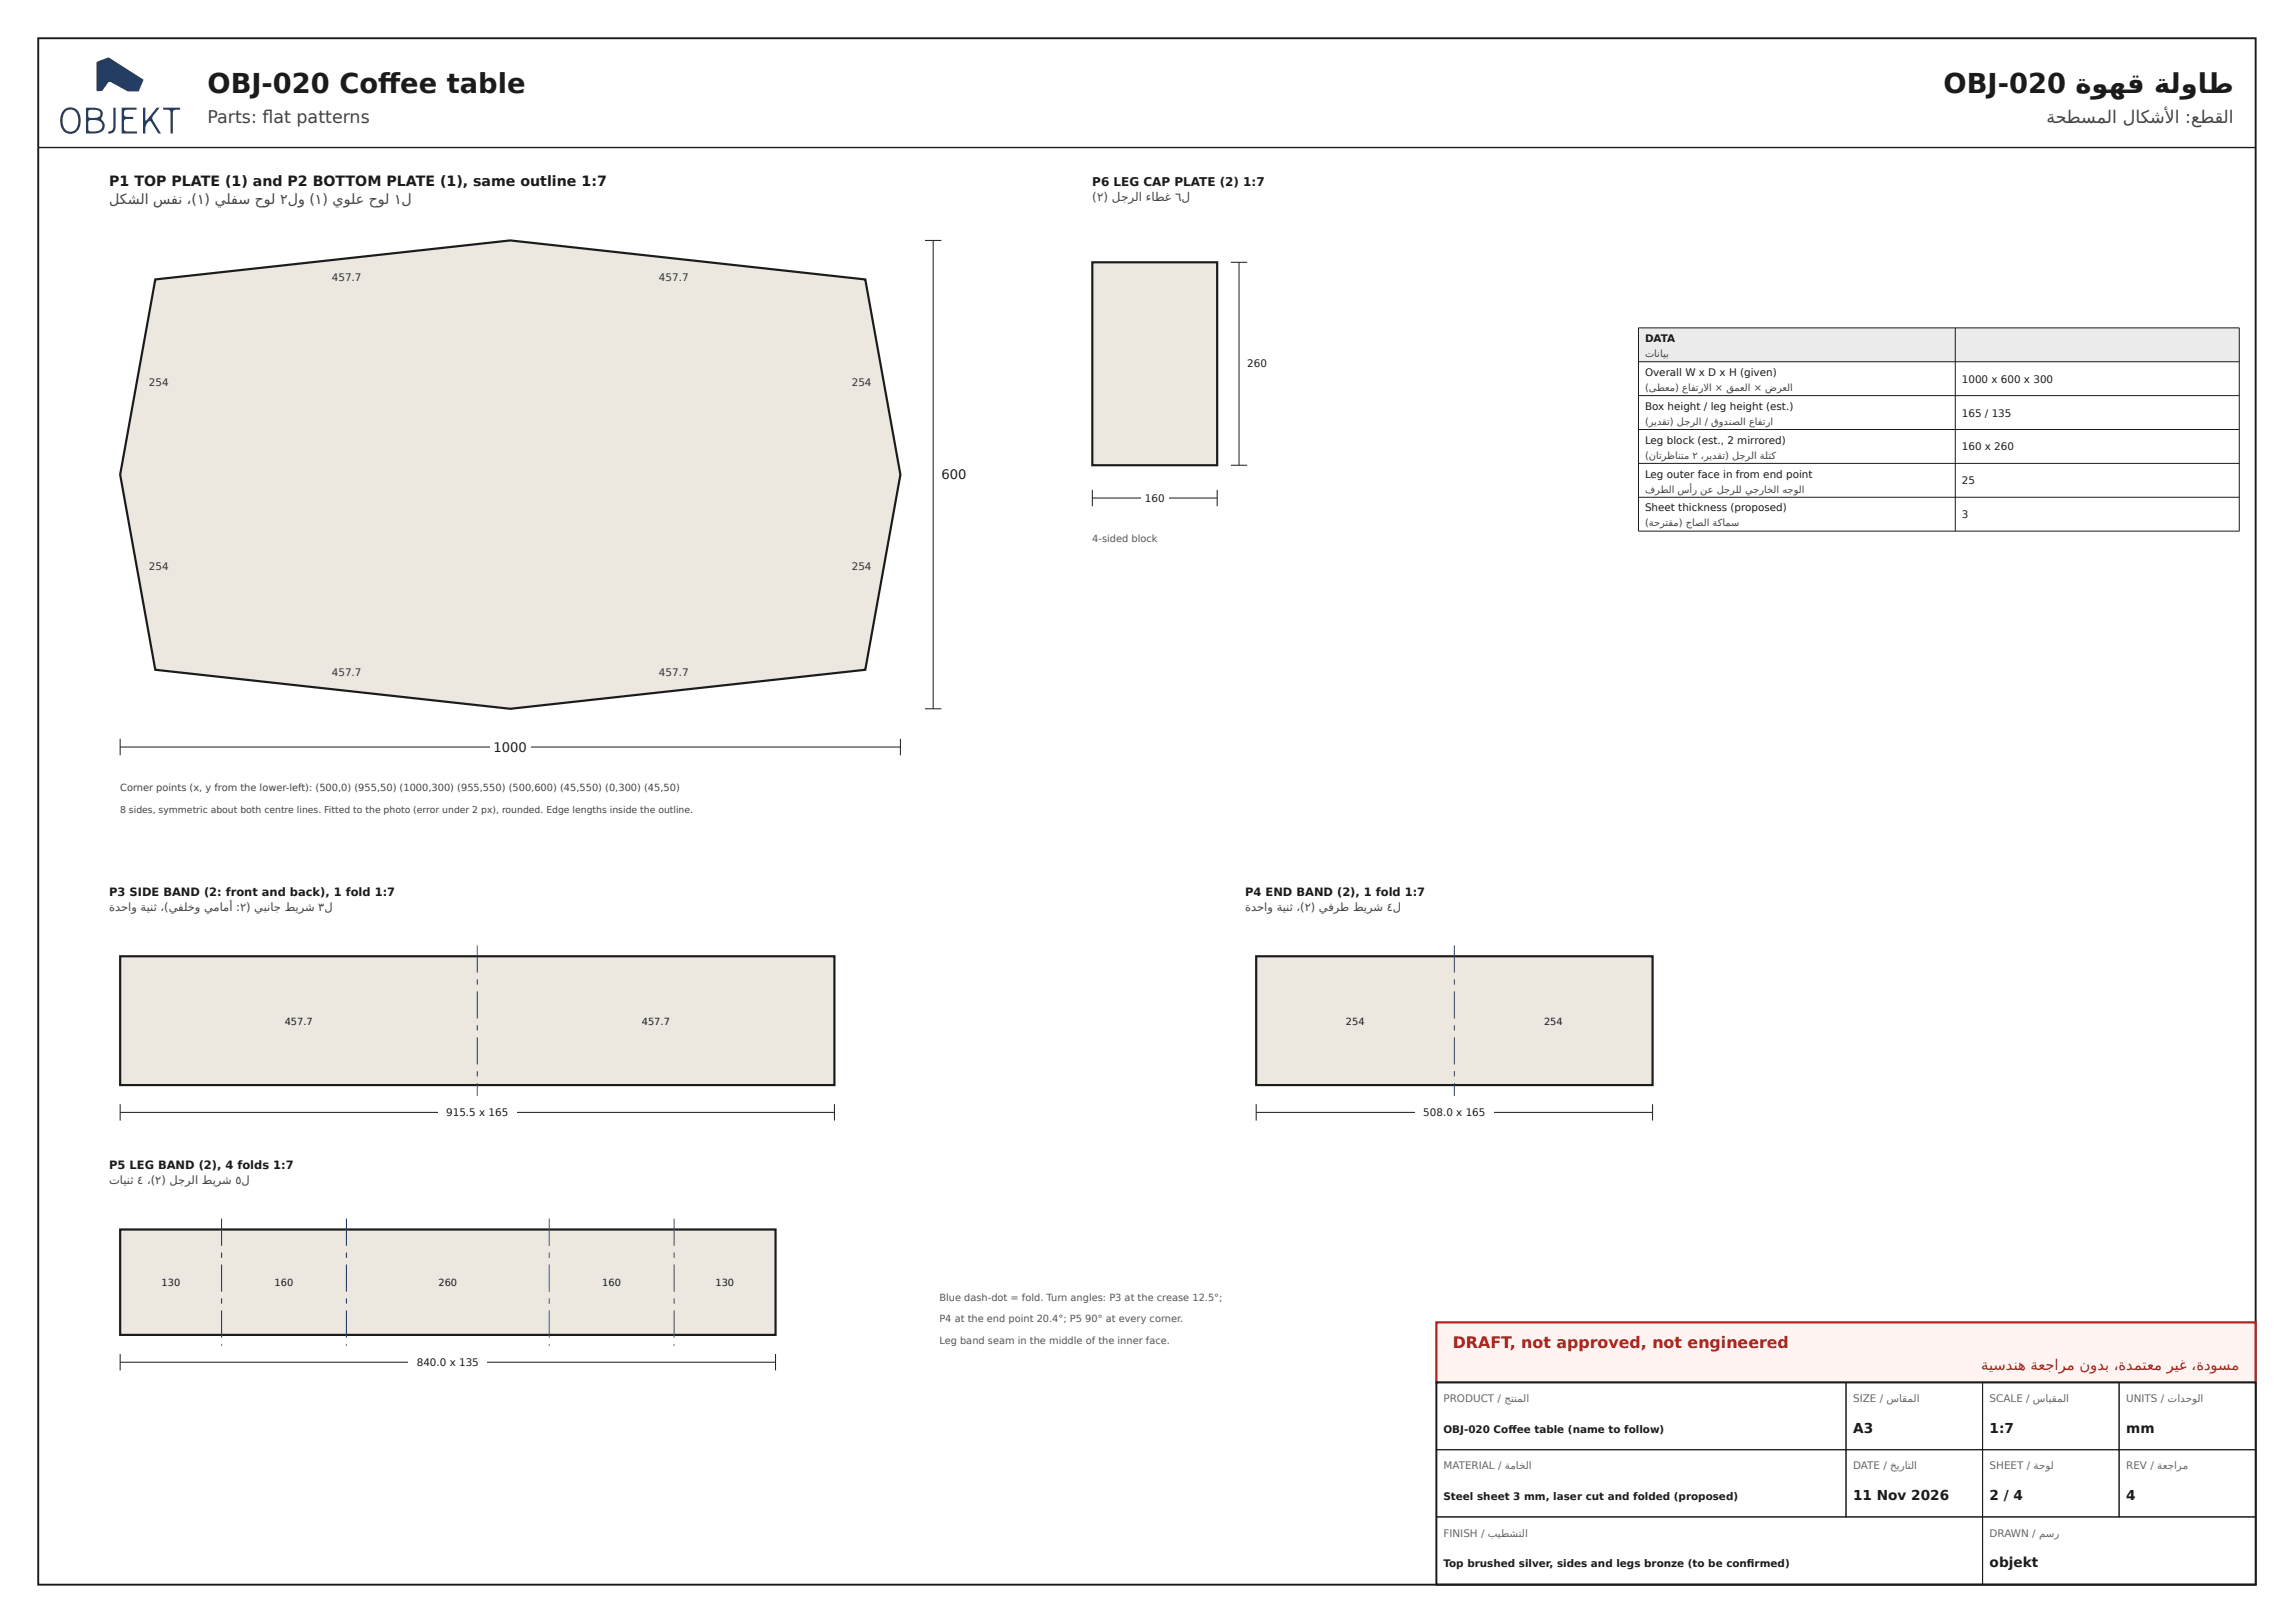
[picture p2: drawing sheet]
<svg xmlns="http://www.w3.org/2000/svg" width="420mm" height="297mm" viewBox="0 0 420 297" stroke-linecap="round" stroke-linejoin="round" font-family="sans-serif">
<defs><g id="words">
<g font-size="5" fill="#1b1b1b">
<text x="38" y="17">OBJ-020 Coff ee table</text>
<text x="355.9" y="17">OBJ-020 ةوهق ةلواط</text>
</g>
<g font-size="3.2" fill="#444">
<text x="38" y="22.5">Parts: fl at patterns</text>
<text x="374.7" y="22.5">ةحطسملا لاكشأل ا :عطقلا</text>
</g>
<text font-size="2.9" fill="#b3261e" x="266" y="246.7">DRAFT, not approved, not engineered</text>
<text font-size="2.7" fill="#b3261e" x="362.8" y="250.8">ةيسدنه ةعجارم نودب ،ةدمتعم ريغ ،ةدوسم</text>
<text font-size="2.6" fill="#1b1b1b" x="20" y="34">P1 TOP PLATE (1) and P2 BOTTOM PLATE (1), same outline 1:7</text>
<text font-size="2.6" fill="#444" x="20" y="37.4">لكشلا سفن ،(١) يلفس حول ٢لو (١) يولع حول ١ل</text>
<g font-size="2.5" fill="#1b1b1b">
<text x="339.3" y="262.2">A3</text>
<text x="364.3" y="262.2">1:7</text>
<text x="389.3" y="262.2">mm</text>
<text x="339.3" y="274.5">11 Nov 2026</text>
<text x="364.3" y="274.5">2 / 4</text>
<text x="389.3" y="274.5">4</text>
<text x="364.3" y="286.8">objekt</text>
</g>
<g font-size="2.4" fill="#1b1b1b">
<text x="172.4" y="87.7">600</text>
<text x="90.4" y="137.5">1000</text>
</g>
<text font-size="2.2" fill="#1b1b1b" x="200" y="34">P6 LEG CAP PLATE (2) 1:7</text>
<text font-size="2.2" fill="#444" x="200" y="36.9">(٢) لجرلا ءاطغ ٦ل</text>
<g font-size="2.1" fill="#1b1b1b">
<text x="20" y="164">P3 SIDE BAND (2: front and back), 1 fold 1:7</text>
<text x="228" y="164">P4 END BAND (2), 1 fold 1:7</text>
<text x="20" y="214">P5 LEG BAND (2), 4 folds 1:7</text>
</g>
<g font-size="2.1" fill="#444">
<text x="20" y="166.7">ةدحاو ةينث ،(يفلخو يمامأ :٢) يبناج طيرش ٣ل</text>
<text x="228" y="166.7">ةدحاو ةينث ،(٢) يفرط طيرش ٤ل</text>
<text x="20" y="216.7">تاينث ٤ ،(٢) لجرلا طيرش ٥ل</text>
</g>
<g font-size="1.9" fill="#333">
<text x="60.8" y="51.3">457.7</text>
<text x="120.7" y="51.3">457.7</text>
<text x="27.3" y="70.7">254</text>
<text x="156" y="70.7">254</text>
<text x="27.3" y="104.4">254</text>
<text x="156" y="104.4">254</text>
<text x="60.8" y="123.8">457.7</text>
<text x="120.7" y="123.8">457.7</text>
</g>
<g font-size="1.9" fill="#1b1b1b">
<text x="301.2" y="62.6">DATA</text>
<text x="228.4" y="67.2">260</text>
<text x="301.2" y="68.8">Overall W x D x H (given)</text>
<text x="359.2" y="70">1000 x 600 x 300</text>
<text x="301.2" y="75">Box height / leg height (est.)</text>
<text x="359.2" y="76.2">165 / 135</text>
<text x="301.2" y="81.2">Leg block (est., 2 mirrored)</text>
<text x="359.2" y="82.4">160 x 260</text>
<text x="301.2" y="87.4">Leg outer face in from end point</text>
<text x="359.2" y="88.6">25</text>
<text x="209.6" y="91.8">160</text>
<text x="301.2" y="93.6">Sheet thickness (proposed)</text>
<text x="359.2" y="94.8">3</text>
<text x="81.7" y="204.2">915.5 x 165</text>
<text x="260.6" y="204.2">508.0 x 165</text>
<text x="76.3" y="249.9">840.0 x 135</text>
<text x="264.3" y="262.2">OBJ-020 Coff ee table (name to follow)</text>
<text x="264.3" y="274.5">Steel sheet 3 mm, laser cut and folded (proposed)</text>
<text x="264.3" y="286.8">Top brushed silver, sides and legs bronze (to be confi rmed)</text>
</g>
<g font-size="1.9" fill="#666">
<text x="264.3" y="256.6">PRODUCT / جتنملا</text>
<text x="339.3" y="256.6">SIZE / ساقملا</text>
<text x="364.3" y="256.6">SCALE / سايقملا</text>
<text x="389.3" y="256.6">UNITS / تادحولا</text>
<text x="264.3" y="268.9">MATERIAL / ةماخلا</text>
<text x="339.3" y="268.9">DATE / خيراتلا</text>
<text x="364.3" y="268.9">SHEET / ةحول</text>
<text x="389.3" y="268.9">REV / ةعجارم</text>
<text x="264.3" y="281.2">FINISH / بيطشتلا</text>
<text x="364.3" y="281.2">DRAWN / مسر</text>
</g>
<g font-size="1.8" fill="#444">
<text x="301.2" y="65.3">تانايب</text>
<text x="301.2" y="71.5">(ىطعم) عافترال ا × قمعلا × ضرعلا</text>
<text x="301.2" y="77.7">(ريدقت) لجرلا / قودنصلا عافترا</text>
<text x="301.2" y="83.9">(ناترظانتم ٢ ،ريدقت) لجرلا ةلتك</text>
<text x="301.2" y="90.1">فرطلا سأر نع لجرلل يجراخلا هجولا</text>
<text x="301.2" y="96.3">(ةحرتقم) جاصلا ةكامس</text>
<text x="22" y="144.7">Corner points (x, y from the lower-left): (500,0) (955,50) (1000,300) (955,550) (500,600) (45,550) (0,300) (45,50)</text>
</g>
<g font-size="1.8" fill="#555">
<text x="200" y="99.1">4-sided block</text>
<text x="172" y="238">Blue dash-dot = fold. Turn angles: P3 at the crease 12.5°;</text>
<text x="172" y="242">P4 at the end point 20.4°; P5</text>
<text x="172" y="246">Leg band seam in the middle of the inner face.</text>
<text x="198.7" y="242">90° at every corner.</text>
</g>
<g font-size="1.8" fill="#1b1b1b">
<text x="52.1" y="187.5">457.7</text>
<text x="117.5" y="187.5">457.7</text>
<text x="246.4" y="187.5">254</text>
<text x="282.7" y="187.5">254</text>
<text x="29.6" y="235.3">130</text>
<text x="50.3" y="235.3">160</text>
<text x="80.3" y="235.3">260</text>
<text x="110.3" y="235.3">160</text>
<text x="131" y="235.3">130</text>
</g>
<text font-size="1.7" fill="#444" x="22" y="148.7">8 sides, symmetric about both centre lines. Fitted to the photo (error under 2 px), rounded. Edge lengths inside the outline.</text>
</g></defs>
<path d="M7 7h406v283h-406z" fill="none" stroke="#1b1b1b" stroke-width=".35"/>
<path d="M17.7 11.4l2-.9 .3 .1 6.2 4-.8 2.1h-2l-3.2-1.7-.4 .1-1.1 1.5-.9 .1-.1-.2zM11.8 20.6a2.86 2.86 0 0 0 .3 3.3 1.39 1.39 0 0 0 2.2-1.2 2.12 2.12 0 0 0-1-2.6 1.31 1.31 0 0 0-1.5 .5zM11.5 20.3a1.8 1.8 0 0 1 2-.6 1.8 1.8 0 0 1 1.2 1.7 2.49 2.49 0 0 1-1.3 3 1.82 1.82 0 0 1-2.3-1.6 3.3 3.3 0 0 1 .4-2.5zM16.2 22.1v1.8a2.21 2.21 0 0 0 2.5-.5 1.01 1.01 0 0 0-1-1.4 1.76 1.76 0 0 0-1.5 .1zM16.2 20.2v1.2l.8 .2a1.08 1.08 0 0 0 1.4-.8 .74 .74 0 0 0-.9-.7h-.9zM15.7 19.7a4.2 4.2 0 0 1 2.8 .4 1.4 1.4 0 0 1 0 1.6l.1 .2a1.38 1.38 0 0 1 .5 1.6 1.38 1.38 0 0 1-1.4 .9h-2zM20.8 19.7h.4v3.4a1.16 1.16 0 0 1-1.4 1.4v-.4l.7-.2 .2-.3zM22.3 19.7h2.7v.4h-1.8a.67 .67 0 0 0-.5 .6 .67 .67 0 0 0 .5 .7h1.2v.4h-1.2l-.4 .2v1.8l.4 .3h1.9v.3h-2.8zM26.2 19.7h.4l.1 2.4 2-2.4h.5l-1.1 1.4-.2 .5 1.6 2.8h-.5l-1.3-2-.3-.3-.3 .2-.4 .7-.1 1.4h-.4zM29.9 19.7h3.1v.4h-.9l-.4 .2-.1 4.1h-.4v-4.1l-.5-.2h-.8z" fill-rule="evenodd" fill="#263a5a"/>
<path d="M7 27h406" fill="none" stroke="#1b1b1b" stroke-width=".25"/>
<path d="M28.4 51.1l65-7.1 65 7.1 6.5 35.8-6.5 35.7-65 7.1-65-7.1-6.4-35.7z" fill="#ece8df"/>
<path d="M28.4 51.1l65-7.1 65 7.1 6.5 35.8-6.5 35.7-65 7.1-65-7.1-6.4-35.7z" fill="none" stroke="#1b1b1b" stroke-width=".4"/>
<path d="M22 136.7h142.9M22 135.2v3M164.9 135.2v3" fill="none" stroke="#1b1b1b" stroke-width=".18"/>
<path d="M89.7 134.9h7.4v3.4h-7.4z" fill="#fff"/>
<path d="M169.4 44h3M170.9 44v85.7M169.4 129.7h3" fill="none" stroke="#1b1b1b" stroke-width=".18"/>
<path d="M200 48h22.9v37.1h-22.9z" fill="#ece8df"/>
<path d="M200 48h22.9v37.1h-22.9z" fill="none" stroke="#1b1b1b" stroke-width=".4"/>
<path d="M200 91.1h22.9M200 89.6v3M222.9 89.6v3" fill="none" stroke="#1b1b1b" stroke-width=".18"/>
<path d="M208.9 89.7h5v2.7h-5z" fill="#fff"/>
<path d="M225.4 48h3M226.9 48v37.1M225.4 85.1h3" fill="none" stroke="#1b1b1b" stroke-width=".18"/>
<path d="M22 175h130.8v23.6h-130.8z" fill="#ece8df"/>
<path d="M22 175h130.8v23.6h-130.8z" fill="none" stroke="#1b1b1b" stroke-width=".4"/>
<path d="M87.3 173h.2v5h-.2zM87.3 179.2h.2v1h-.2zM87.3 181.4h.2v5h-.2zM87.3 187.6h.2v1h-.2zM87.3 189.8h.2v5h-.2zM87.3 196h.2v1h-.2zM87.3 198.2h.2v2.4h-.2z" fill="#25a"/>
<path d="M22 203.6h130.8M22 202.1v3M152.8 202.1v3" fill="none" stroke="#1b1b1b" stroke-width=".18"/>
<path d="M80.2 202.1h14.4v2.7h-14.4z" fill="#fff"/>
<path d="M230 175h72.6v23.6h-72.6z" fill="#ece8df"/>
<path d="M230 175h72.6v23.6h-72.6z" fill="none" stroke="#1b1b1b" stroke-width=".4"/>
<path d="M266.2 173h.2v5h-.2zM266.2 179.2h.2v1h-.2zM266.2 181.4h.2v5h-.2zM266.2 187.6h.2v1h-.2zM266.2 189.8h.2v5h-.2zM266.2 196h.2v1h-.2zM266.2 198.2h.2v2.4h-.2z" fill="#25a"/>
<path d="M230 203.6h72.6M230 202.1v3M302.6 202.1v3" fill="none" stroke="#1b1b1b" stroke-width=".18"/>
<path d="M259.1 202.1h14.4v2.7h-14.4z" fill="#fff"/>
<path d="M22 225h120v19.3h-120z" fill="#ece8df"/>
<path d="M22 225h120v19.3h-120z" fill="none" stroke="#1b1b1b" stroke-width=".4"/>
<g fill="#25a">
<path d="M40.5 223h.2v5h-.2zM40.5 229.2h.2v1h-.2zM40.5 231.4h.2v5h-.2zM40.5 237.6h.2v1h-.2zM40.5 239.8h.2v5h-.2zM40.5 246h.2v.3h-.2z"/>
<path d="M63.3 223h.2v5h-.2zM63.3 229.2h.2v1h-.2zM63.3 231.4h.2v5h-.2zM63.3 237.6h.2v1h-.2zM63.3 239.8h.2v5h-.2zM63.3 246h.2v.3h-.2z"/>
<path d="M100.5 223h.2v5h-.2zM100.5 229.2h.2v1h-.2zM100.5 231.4h.2v5h-.2zM100.5 237.6h.2v1h-.2zM100.5 239.8h.2v5h-.2zM100.5 246h.2v.3h-.2z"/>
<path d="M123.3 223h.2v5h-.2zM123.3 229.2h.2v1h-.2zM123.3 231.4h.2v5h-.2zM123.3 237.6h.2v1h-.2zM123.3 239.8h.2v5h-.2zM123.3 246h.2v.3h-.2z"/>
</g>
<path d="M22 249.3h120M22 247.8v3M142 247.8v3" fill="none" stroke="#1b1b1b" stroke-width=".18"/>
<path d="M74.8 247.9h14.4v2.6h-14.4z" fill="#fff"/>
<path d="M300 60h110v6.2h-110z" fill="#ececec"/>
<path d="M300 60h110v37.2h-110zM300 66.2h110M300 72.4h110M300 78.6h110M358 60v37.2M300 84.8h110M300 91h110" fill="none" stroke="#1b1b1b" stroke-width=".18"/>
<path d="M263 242h150v11h-150z" fill="#fff4f2"/>
<path d="M263 242h150v11h-150z" fill="none" stroke="#b3261e" stroke-width=".4"/>
<path d="M263 253h150v37h-150z" fill="#fff"/>
<path d="M263 253h150v37h-150z" fill="none" stroke="#1b1b1b" stroke-width=".35"/>
<path d="M263 253h75v12.3h-75zM338 253h25v12.3h-25zM363 253h25v12.3h-25zM388 253h25v12.3h-25zM263 265.3h75v12.3h-75zM263 277.6h100v12.3h-100zM338 265.3h25v12.3h-25zM363 265.3h25v12.3h-25zM363 277.6h50v12.3h-50zM388 265.3h25v12.3h-25z" fill="none" stroke="#1b1b1b" stroke-width=".18"/>
<use href="#words"/>
</svg>
